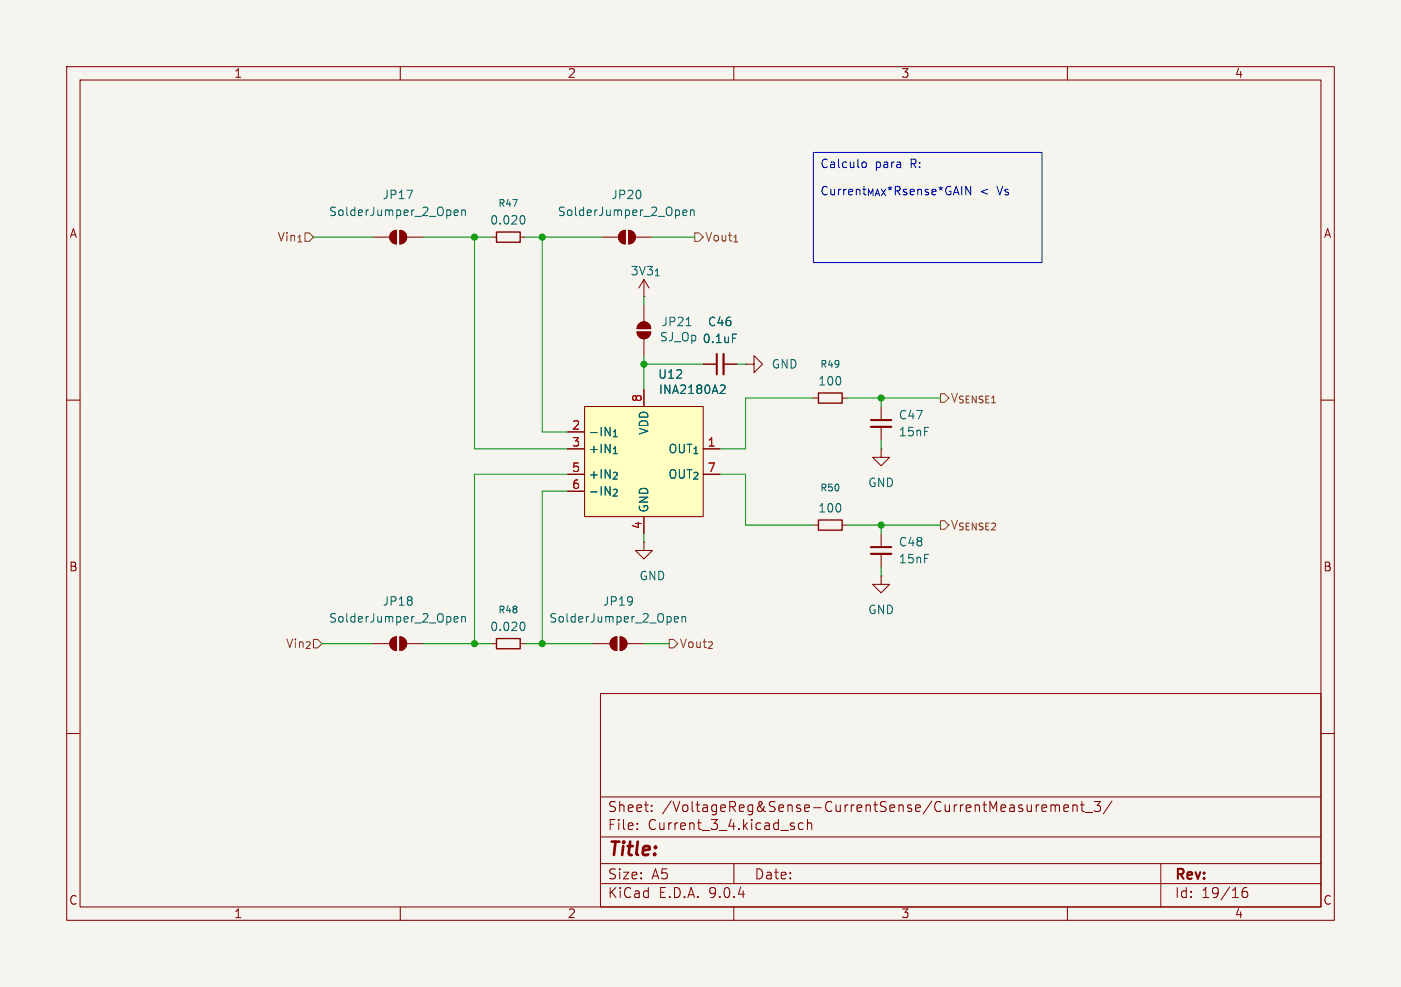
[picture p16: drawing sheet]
<svg xmlns="http://www.w3.org/2000/svg" width="210mm" height="148mm" viewBox="0 0 210 148" stroke-linecap="round" stroke-linejoin="round" font-family="sans-serif">
<defs><g id="words">
<text font-size="2.8" fill="#840000" x="91" y="128.9">Title:</text>
<g font-size="2.1" fill="#840000">
<text x="91" y="124.7">File:</text>
<text x="91" y="122">Sheet:</text>
<text x="97.1" y="124.7">Current_3_4.kicad_sch</text>
<text x="99.2" y="122">/VoltageReg&amp;Sense-CurrentSense/CurrentMeasurement_3/</text>
<text x="91" y="134.9">KiCad</text>
<text x="91" y="132.1">Size:</text>
<text x="97.7" y="132.1">A5</text>
<text x="98.7" y="134.9">E.D.A.</text>
<text x="106.3" y="134.9">9.0.4</text>
<text x="113" y="132.1">Date:</text>
<text x="176" y="132.3">Rev:</text>
<text x="176" y="134.9">Id:</text>
<text x="180.1" y="134.9">19/16</text>
</g>
<g font-size="1.8" fill="#840000">
<text x="35" y="11.9">1</text>
<text x="85" y="11.9">2</text>
<text x="135" y="11.9">3</text>
<text x="185" y="11.9">4</text>
<text x="10.3" y="35.9">A</text>
<text x="198.4" y="35.9">A</text>
<text x="10.3" y="85.9">B</text>
<text x="198.3" y="85.9">B</text>
<text x="10.3" y="135.9">C</text>
<text x="35" y="137.9">1</text>
<text x="85" y="137.9">2</text>
<text x="135" y="137.9">3</text>
<text x="185" y="137.9">4</text>
<text x="198.3" y="135.9">C</text>
</g>
<g font-size="1.8" fill="#0000c2">
<text x="122.9" y="25.5">Calculo</text>
<text x="122.9" y="29.6">Current_{MAX}*Rsense*GAIN &lt;</text>
<text x="131.2" y="25.5">para</text>
<text x="136.6" y="25.5">R:</text>
<text x="149.6" y="29.6">Vs</text>
</g>
<g font-size="1.8" fill="#006464">
<text x="49.2" y="32.6">SolderJumper_2_Open</text>
<text x="57.3" y="30.1">JP17</text>
<text x="73.4" y="33.9">0.020</text>
<text x="83.5" y="32.6">SolderJumper_2_Open</text>
<text x="91.6" y="30.1">JP20</text>
<text x="94.4" y="41.5">3V3_{1}</text>
<text x="98.8" y="51.4">SJ_Op 0.1uF</text>
<text x="99.1" y="49.1">JP21</text>
<text x="105.2" y="51.7">0.1uF</text>
<text x="106" y="49.1">C46</text>
<text x="98.6" y="57">U12</text>
<text x="98.7" y="59.3">INA2180A2</text>
<text x="115.6" y="55.5">GND</text>
<text x="122.5" y="58">100</text>
<text x="88.1" y="65.6">-IN_{1}</text>
<text x="97.4" y="65.3" transform="rotate(-90 97.4 65.3)">VDD</text>
<text x="134.6" y="63.1">C47</text>
<text x="134.6" y="65.6">15nF</text>
<text x="88.1" y="68.2">+IN_{1}</text>
<text x="88.1" y="72">+IN_{2}</text>
<text x="100.1" y="68.2">OUT_{1}</text>
<text x="100.1" y="72">OUT_{2}</text>
<text x="88.1" y="74.5">-IN_{2}</text>
<text x="97.4" y="77" transform="rotate(-90 97.4 77)">GND</text>
<text x="122.5" y="77.1">100</text>
<text x="130" y="73.3">GND</text>
<text x="134.6" y="82.1">C48</text>
<text x="95.8" y="87.2">GND</text>
<text x="134.6" y="84.7">15nF</text>
<text x="49.2" y="93.6">SolderJumper_2_Open</text>
<text x="57.3" y="91">JP18</text>
<text x="73.4" y="94.8">0.020</text>
<text x="82.2" y="93.6">SolderJumper_2_Open</text>
<text x="90.3" y="91">JP19</text>
<text x="130" y="92.3">GND</text>
</g>
<g font-size="1.8" fill="#725600">
<text x="41.5" y="36.4">Vin_{1}</text>
<text x="105.6" y="36.4">Vout_{1}</text>
<text x="142.4" y="60.6">V_{SENSE1}</text>
<text x="142.4" y="79.6">V_{SENSE2}</text>
<text x="42.7" y="97.4">Vin_{2}</text>
<text x="101.8" y="97.4">Vout_{2}</text>
</g>
<g font-size="1.8" fill="#a90000">
<text x="85.7" y="64.5">2</text>
<text x="96.3" y="60.4" transform="rotate(-90 96.3 60.4)">8</text>
<text x="85.7" y="67.1">3</text>
<text x="85.7" y="70.9">5</text>
<text x="106" y="67.1">1</text>
<text x="106" y="70.9">7</text>
<text x="85.7" y="73.4">6</text>
<text x="96.3" y="79.4" transform="rotate(-90 96.3 79.4)">4</text>
</g>
<g font-size="1.4" fill="#006464">
<text x="74.6" y="31.2">R47</text>
<text x="122.9" y="55.3">R49</text>
<text x="122.9" y="73.9">R50</text>
<text x="74.6" y="92.2">R48</text>
</g>
</g></defs>
<path d="M0 0h210v148h-210z" fill="#f5f4ef" stroke="#f5f4ef" stroke-width=".15"/>
<g fill="none" stroke="#840000" stroke-width=".15">
<path d="M10 10h190v128h-190zM12 12h186v124h-186zM60 10v2M110 10v2M160 10v2M55.9 35.6h2.5M58.7 34.8l.4-.2 .3-.1v2.1a1.02 1.02 0 0 1-.9-.7 1.02 1.02 0 0 1 .2-1.1zM59.9 34.5a1.02 1.02 0 0 1 1.1 1.1 1.02 1.02 0 0 1-1.1 1zM61 35.6h2.5M73.7 35.6h.7M78 35.6h.7M95.5 49.8h2a1.02 1.02 0 0 1-1 1 1.02 1.02 0 0 1-1-1z"/>
<path d="M95.8 48.6a1.02 1.02 0 0 1 1.1-.3 1.02 1.02 0 0 1 .6 1h-2zM96.5 45.7v2.6M96.5 50.8v2.5M105.4 54.6h2M108.5 54.6h2M111.8 54.6h1.2v-1.3l1.3 1.3-1.3 1.3v-1.3M111.8 54.6h.1M121.9 59.7h.8M126.2 59.7h.8M10 60h2M121.9 78.7h.8M126.2 78.7h.8"/>
<path d="M132.1 67.3v1.3h1.2l-1.2 1.3-1.3-1.3h1.3M132.1 67.3h.1M132.1 61v2M132.1 64v2M198 60h2M55.9 96.5h2.5M58.7 95.8l.4-.2 .3-.1v2a1.02 1.02 0 0 1-.9-.6 1.02 1.02 0 0 1 .2-1.1zM59.9 95.5a1.02 1.02 0 0 1 1.1 1 1.02 1.02 0 0 1-1.1 1zM61 96.5h2.5M73.7 96.5h.7M78 96.5h.7M88.9 96.5h2.5"/>
<path d="M91.7 95.8l.4-.2 .4-.1v2a1.02 1.02 0 0 1-1-.6 1.02 1.02 0 0 1 .2-1.1zM93 95.5a1.02 1.02 0 0 1 1 1 1.02 1.02 0 0 1-1 1zM94 96.5h2.5M96.5 81.3v1.3h1.3l-1.3 1.2-1.3-1.2h1.3M96.5 81.3h.1M132.1 86.4v1.2h1.2l-1.2 1.3-1.3-1.3h1.3M132.1 86.4h.1M132.1 80v2M132.1 83.1v2M10 110h2M90 104h108v32h-108zM90 119.5h108"/>
<path d="M198 110h2M60 136v2M90 132.5h108M90 129.5h108M90 125.5h108M95.5 124.2v.2M95.5 123.5v.1M97.7 121.5v.2M97.7 120.8v.1M110 136v2M110 129.5v3M120.4 123.5l-.4-.1-.3 .3v.4l.1 .2h.6"/>
<path d="M121 123.5a.37 .37 0 0 1 .7 .1v.8M121 122.9v1.5M155.6 120.7h.1M156.2 121.2l.7-.2-.1-.2-.4-.1-.2 .2v.7h.6M157.5 120.8a.37 .37 0 0 1 .7 .1M157.5 120.7v1M158.2 120.9l.2-.2 .3 .1 .1 .9M158.2 120.9v.8M159.5 121.2l.7-.2-.1-.2-.4-.1-.2 .2v.7h.6M160 136v2M160.8 120.8a.37 .37 0 0 1 .7 .1v.8M160.8 120.7v1"/>
<path d="M162 120.7h.5M162.2 120.2v1.3v.1l.3 .1M162.7 121.8h1.1M164 120.2h1l-.5 .6a.41 .41 0 0 1 .5 .2v.4l-.2 .2-.6 .1-.2-.2M166.7 120.1l-1.3 1.9M174 129.5v6.5M186.9 133.1a.59 .59 0 0 0-.7 .6v.6l.1 .2 .5 .1 .2-.2v-.5l-.1-.2h-.4l-.3 .2"/>
</g>
<path d="M74.4 34.8h3.6v1.5h-3.6zM122.7 58.9h3.5v1.6h-3.5zM122.7 78h3.5v1.5h-3.5zM74.4 95.8h3.6v1.5h-3.6z" fill="none" stroke="#840000" stroke-width=".2"/>
<g fill="#840000" stroke="#840000" stroke-width=".15">
<path d="M58.7 95.8l.4-.2 .3-.1v2a1.02 1.02 0 0 1-.9-.6 1.02 1.02 0 0 1 .2-1.1z"/>
<path d="M59.9 95.5a1.02 1.02 0 0 1 1.1 1 1.02 1.02 0 0 1-1.1 1z"/>
<path d="M95.5 49.8h2a1.02 1.02 0 0 1-1 1 1.02 1.02 0 0 1-1-1z"/>
<path d="M95.8 48.6a1.02 1.02 0 0 1 1.1-.3 1.02 1.02 0 0 1 .6 1h-2z"/>
<path d="M58.7 34.8l.4-.2 .3-.1v2.1a1.02 1.02 0 0 1-.9-.7 1.02 1.02 0 0 1 .2-1.1z"/>
<path d="M59.9 34.5a1.02 1.02 0 0 1 1.1 1.1 1.02 1.02 0 0 1-1.1 1z"/>
<path d="M91.7 95.8l.4-.2 .4-.1v2a1.02 1.02 0 0 1-1-.6 1.02 1.02 0 0 1 .2-1.1z"/>
<path d="M93 95.5a1.02 1.02 0 0 1 1 1 1.02 1.02 0 0 1-1 1z"/>
</g>
<g fill="none" stroke="#006464" stroke-width=".15">
<path d="M68.1 31.9l.6-.1-.1-.3h-.4l-.1 .2v.6h.5M69.2 31.5v.8M69.2 31.6l.2-.1h.3l.1 .8M78.3 32.3a.69 .69 0 0 1 .5 .6 .69 .69 0 0 1-.3 .6l-.2 .1M102.9 48.8h.7M109.8 50.1h.6M68.1 92.9l.6-.2-.1-.2-.4-.1-.1 .2v.6h.5M69.2 92.6l.2-.2 .3 .1 .1 .8M69.2 92.4v.9M78.3 93.3a.69 .69 0 0 1 .5 .5 .69 .69 0 0 1-.3 .7l-.2 .1M101.1 92.9l.6-.2-.1-.2-.3-.1-.2 .2v.6h.5M102.2 92.6l.2-.2 .3 .1 .1 .8"/>
<path d="M102.2 92.4v.9"/>
</g>
<path d="M107.4 53.1v3M130.6 63h3M130.6 82h3" fill="none" stroke="#840000" stroke-width=".3"/>
<path d="M108.5 53.1v3M130.6 64h3M130.6 83.1h3" fill="none" stroke="#840000" stroke-width=".33"/>
<path d="M87.6 61h17.8v16.5h-17.8z" fill="#ffffc2"/>
<g fill="none" stroke="#840000" stroke-width=".15">
<path d="M90.2 35.6h2.5M93 34.8l.4-.2 .3-.1v2.1a1.02 1.02 0 0 1-.9-.7 1.02 1.02 0 0 1 .2-1.1zM94.2 34.5a1.02 1.02 0 0 1 1 1.1 1.02 1.02 0 0 1-1 1zM95.2 35.6h2.6M96.5 44.5h.1M96.5 41.9v2.6M96.5 58.4v2.6M96.5 41.9l-.7 1.3M96.5 41.9l.8 1.3M105.4 54.6h2M108.5 54.6h2M85.1 64.8h2.5"/>
<path d="M85.1 67.3h2.5M85.1 71.1h2.5M85.1 73.7h2.5M87.6 61h17.8v16.5h-17.8zM96.5 77.5v2.5M105.4 67.3h2.5M105.4 71.1h2.5"/>
</g>
<path d="M102.4 31.9l.6-.1-.1-.3h-.4l-.1 .2v.6h.5M103.5 31.6l.2-.1h.3v.8M103.5 31.5v.8M108.1 57.7l.5 .1 .1 .3-.8 .9h.8M109.8 50.1h.6" fill="none" stroke="#006464" stroke-width=".15"/>
<g fill="#840000" stroke="#840000" stroke-width=".15">
<path d="M93 34.8l.4-.2 .3-.1v2.1a1.02 1.02 0 0 1-.9-.7 1.02 1.02 0 0 1 .2-1.1z"/>
<path d="M94.2 34.5a1.02 1.02 0 0 1 1 1.1 1.02 1.02 0 0 1-1 1z"/>
</g>
<path d="M104.1 34.9h.7l.6 .7-.6 .6h-.7zM141 59.1h.6l.6 .6-.6 .6h-.6zM141 78.1h.6l.6 .6-.6 .7h-.6zM100.3 95.9h.7l.6 .6-.6 .7h-.7z" fill="none" stroke="#725600" stroke-width=".15"/>
<g fill="none" stroke="#009600" stroke-width=".15">
<path d="M47 35.6h8.9M63.5 35.6h10.2M71.1 35.6v31.7h14M78.7 35.6h11.5M81.3 35.6v29.2h3.8M97.8 35.6h6.3M96.5 44.5v1.2M96.5 53.3v5.1M96.5 54.6h8.9M110.5 54.6h1.3M121.9 59.7h-10.1v7.6h-3.9M127 59.7h14"/>
<path d="M132.1 59.7v1.3M85.1 71.1h-14v25.4M85.1 73.7h-3.8v22.8M107.9 71.1h3.9v7.6h10.1M127 78.7h14M132.1 66v1.3M132.1 78.7v1.3M48.3 96.5h7.6M63.5 96.5h10.2M78.7 96.5h10.2M96.5 80v1.3M96.5 96.5h3.8"/>
<path d="M132.1 85.1v1.3"/>
</g>
<path d="M121.9 22.9h34.3v16.5h-34.3zM129.3 24.3h.3l.3 .2-.1 .5-.2 .1h-.3" fill="none" stroke="#0000c2" stroke-width=".15"/>
<g fill="#009600" stroke="#009600" stroke-width=".15">
<circle cx="132.1" cy="78.7" r=".46"/>
<circle cx="132.1" cy="59.7" r=".46"/>
<circle cx="71.1" cy="96.5" r=".46"/>
<circle cx="71.1" cy="35.6" r=".46"/>
<circle cx="81.3" cy="35.6" r=".46"/>
<circle cx="81.3" cy="96.5" r=".46"/>
<circle cx="96.5" cy="54.6" r=".46"/>
</g>
<use href="#words"/>
</svg>
